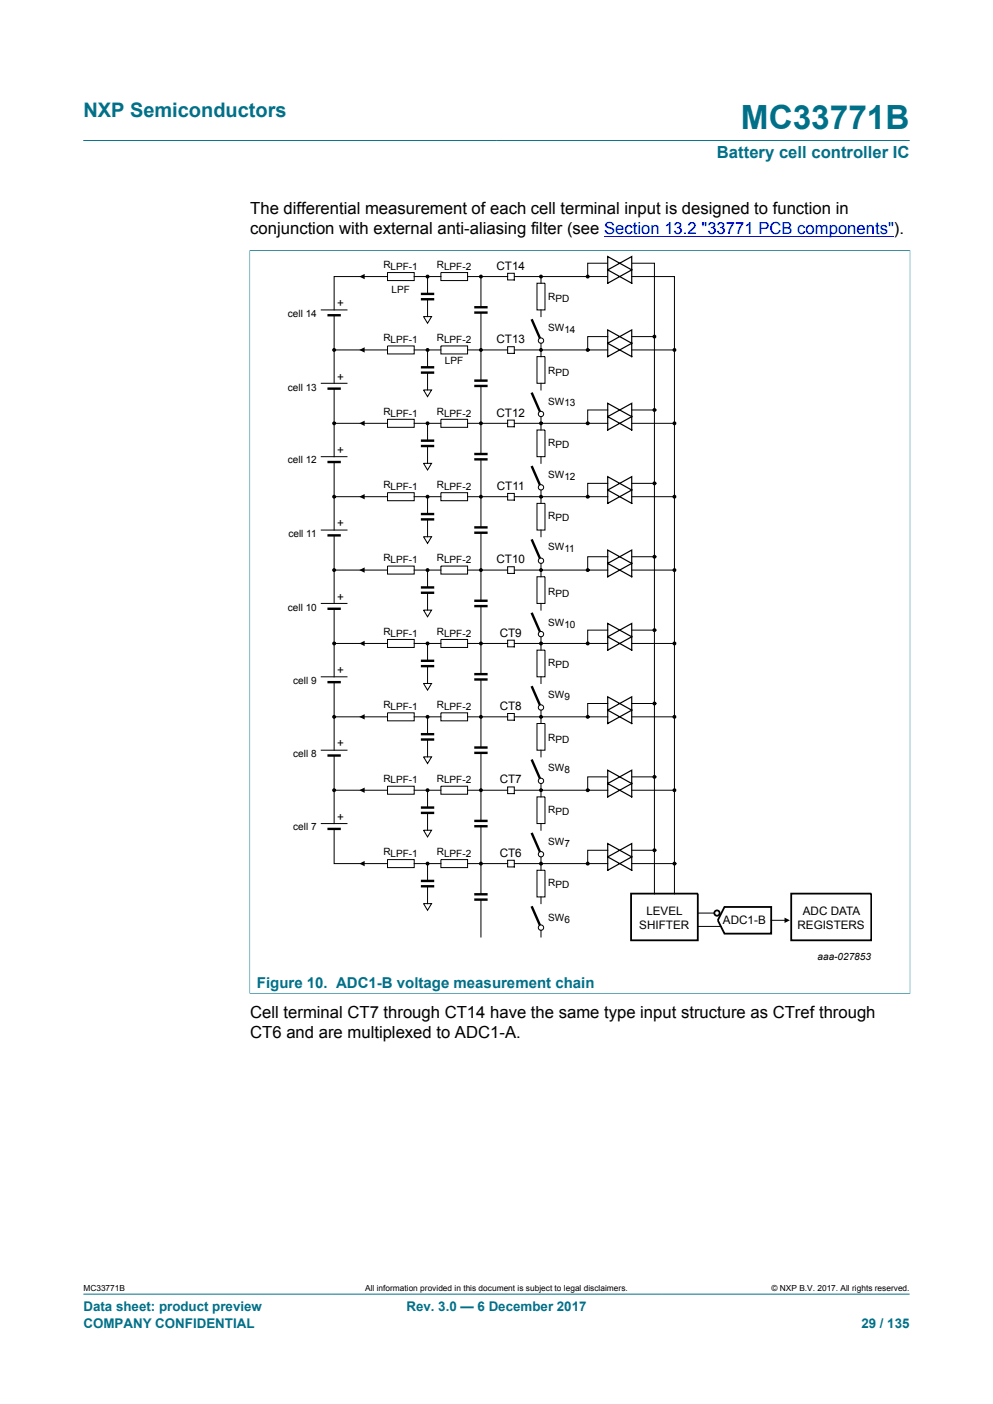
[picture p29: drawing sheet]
<svg xmlns="http://www.w3.org/2000/svg" width="210mm" height="297mm" viewBox="0 0 210 297" stroke-linecap="round" stroke-linejoin="round" font-family="sans-serif">
<defs><g id="words">
<text font-size="7.1" fill="#007088" x="156.7" y="27.2">MC33771B</text>
<text font-size="4.2" fill="#007088" x="17.6" y="24.8">NXP Semiconductors</text>
<text font-size="3.5" fill="#007088" x="151.6" y="33.5">Battery cell controller IC</text>
<g font-size="3.5">
<text x="52.9" y="45.4">The differential measurement of each cell terminal input is designed to function in</text>
<text x="52.9" y="49.6">conjunction with external anti-aliasing filter (see Section 13.2 &quot;33771 PCB components&quot;).</text>
<text x="52.9" y="215.4">Cell terminal CT7 through CT14 have the same type input structure as CTref through</text>
<text x="52.9" y="219.6">CT6 and are multiplexed to ADC1-A.</text>
</g>
<text font-size="3.2" fill="#007088" x="54.3" y="209">Figure 10. ADC1-B voltage measurement chain</text>
<g font-size="2.8" fill="#007088">
<text x="17.6" y="277.3">Data sheet: product preview</text>
<text x="17.6" y="281">COMPANY CONFIDENTIAL</text>
<text x="86" y="277.3">Rev. 3.0 — 6 December 2017</text>
<text x="182.2" y="281">29 / 135</text>
</g>
<g font-size="2.5">
<text x="105" y="57.1">CT14</text>
<text x="71.3" y="65">+</text>
<text x="105" y="72.6">CT13</text>
<text x="71.3" y="80.5">+</text>
<text x="105" y="88.2">CT12</text>
<text x="71.3" y="96">+</text>
<text x="105.1" y="103.6">CT11</text>
<text x="71.3" y="111.5">+</text>
<text x="105" y="119.1">CT10</text>
<text x="71.3" y="127.1">+</text>
<text x="105.7" y="134.7">CT9</text>
<text x="71.3" y="142.6">+</text>
<text x="105.7" y="150.2">CT8</text>
<text x="71.3" y="158.1">+</text>
<text x="105.7" y="165.7">CT7</text>
<text x="71.3" y="173.6">+</text>
<text x="105.7" y="181.2">CT6</text>
<text x="135.2" y="196.5">SHIFTER</text>
<text x="136.7" y="193.5">LEVEL</text>
<text x="152.9" y="195.5">ADC1-B</text>
<text x="168.6" y="196.5">REGISTERS</text>
<text x="169.8" y="193.5">ADC DATA</text>
</g>
<g font-size="2.1">
<text x="81.1" y="56.6">RLPF-1</text>
<text x="92.4" y="56.6">RLPF-2</text>
<text x="82.8" y="61.9">LPF</text>
<text x="115.9" y="63.6">RPD</text>
<text x="60.9" y="67.1">cell 14</text>
<text x="115.9" y="70">SW14</text>
<text x="81.1" y="72.1">RLPF-1</text>
<text x="92.4" y="72.1">RLPF-2</text>
<text x="94.1" y="77.1">LPF</text>
<text x="60.9" y="82.6">cell 13</text>
<text x="115.9" y="79.1">RPD</text>
<text x="81.1" y="87.8">RLPF-1</text>
<text x="92.4" y="87.8">RLPF-2</text>
<text x="115.9" y="85.6">SW13</text>
<text x="115.9" y="94.3">RPD</text>
<text x="60.9" y="98">cell 12</text>
<text x="115.9" y="101.1">SW12</text>
<text x="81.1" y="103.2">RLPF-1</text>
<text x="92.4" y="103.2">RLPF-2</text>
<text x="61" y="113.5">cell 11</text>
<text x="115.9" y="109.9">RPD</text>
<text x="81.1" y="118.7">RLPF-1</text>
<text x="92.4" y="118.7">RLPF-2</text>
<text x="115.9" y="116.3">SW11</text>
<text x="115.9" y="125.9">RPD</text>
<text x="60.9" y="129.2">cell 10</text>
<text x="81.1" y="134.3">RLPF-1</text>
<text x="92.4" y="134.3">RLPF-2</text>
<text x="115.9" y="132.5">SW10</text>
<text x="115.9" y="140.9">RPD</text>
<text x="62" y="144.7">cell 9</text>
<text x="81.1" y="149.8">RLPF-1</text>
<text x="92.4" y="149.8">RLPF-2</text>
<text x="115.9" y="147.6">SW9</text>
<text x="62" y="160.1">cell 8</text>
<text x="115.9" y="156.8">RPD</text>
<text x="81.1" y="165.4">RLPF-1</text>
<text x="92.4" y="165.4">RLPF-2</text>
<text x="115.9" y="163.2">SW8</text>
<text x="115.9" y="172">RPD</text>
<text x="62" y="175.6">cell 7</text>
<text x="115.9" y="178.7">SW7</text>
<text x="81.1" y="180.8">RLPF-1</text>
<text x="92.4" y="180.8">RLPF-2</text>
<text x="115.9" y="187.5">RPD</text>
<text x="115.9" y="194.8">SW6</text>
<text x="172.9" y="203.1">aaa-027853</text>
</g>
<g font-size="1.8">
<text x="17.6" y="273.1">MC33771B</text>
<text x="77.2" y="273.1">All information provided in this document is subject to legal disclaimers.</text>
<text x="163.2" y="273.1">© NXP B.V. 2017. All rights reserved.</text>
</g>
</g></defs>
<path d="M17.6 29.7h174.8M52.7 53h139.8M52.8 52.9v157.3M192.4 52.9v157.3M52.7 210.1h139.8M17.6 273.8h174.8" fill="none" stroke="#007088" stroke-width=".21"/>
<path d="M127.8 50h61.3" fill="none" stroke="#00f" stroke-width=".21"/>
<g fill="none" stroke="#000" stroke-width=".51">
<path d="M69.3 66.7h2.8M89 77.7h2.8M89 78.8h2.8M89 62.2h2.8M89 63.3h2.8M100.3 65h2.8M100.3 66.1h2.8M112.4 67.5l2 4.6M69.3 82.2h2.8M69.3 97.7h2.8M89 93.2h2.8M89 94.3h2.8"/>
<path d="M100.3 80.5h2.8M100.3 81.6h2.8M100.3 96h2.8M100.3 97.2h2.8M69.3 113.3h2.8M89 108.7h2.8M89 109.9h2.8M100.3 111.6h2.8M100.3 112.7h2.8M69.3 128.8h2.8M89 139.8h2.8M89 124.3h2.8"/>
<path d="M89 125.4h2.8M100.3 127.1h2.8M100.3 128.2h2.8M69.3 144.3h2.8M69.3 159.8h2.8M89 155.3h2.8M89 156.4h2.8M89 140.9h2.8M100.3 142.6h2.8M100.3 143.7h2.8M100.3 158.1h2.8M100.3 159.3h2.8"/>
<path d="M69.3 175.3h2.8M89 170.8h2.8M89 172h2.8M100.3 173.7h2.8M100.3 174.8h2.8M89 186.4h2.8M89 187.5h2.8M100.3 189.2h2.8M100.3 190.3h2.8"/>
</g>
<g fill="none" stroke="#000" stroke-width=".21">
<path d="M82 58.5h-11.3v7.1M82 57.7h5.6v1.7h-5.6zM87.6 58.5h5.6M90.4 58.5v3.7M93.2 57.7h5.7v1.7h-5.7zM98.9 58.5h8.5M101.7 58.5v6.5M107.4 57.8h1.4v1.4h-1.4zM108.8 58.5h19.6M113.6 59.9h1.7v5.7h-1.7zM114.4 58.5v1.4M67.8 65.6h5.7"/>
<path d="M70.7 66.7v7.3M82 74h-11.3v7.1M82 73.2h5.6v1.7h-5.6zM87.6 74h5.6M89.6 67h1.7l-.9 1.4zM90.4 63.3v3.7M90.4 74v3.7M90.4 78.8v3.7M93.2 73.2h5.7v1.7h-5.7zM98.9 74h8.5M101.7 66.1v14.4M107.4 73.3h1.4v1.5h-1.4z"/>
<path d="M108.8 74h19.7M114.4 65.6v1.4M67.8 81.1h5.7M67.8 96.6h5.7M70.7 82.2v7.3M70.7 97.7v7.4M82 89.5h-11.3v7.1M82 88.7h5.6v1.7h-5.6zM87.6 89.5h5.6M89.6 98h1.7l-.9 1.4zM89.6 82.5h1.7l-.9 1.4zM90.4 89.5v3.7"/>
<path d="M90.4 94.3v3.7M93.2 88.7h5.7v1.7h-5.7zM98.9 89.5h8.5M101.7 81.6v14.4M101.7 97.2v14.4M107.4 88.9h1.4v1.4h-1.4zM108.8 89.5h19.7M67.8 112.1h5.7M70.7 113.3v7.3M82 105.1h-11.3v7M82 104.2h5.6v1.7h-5.6zM82 119.7h5.6v1.7h-5.6z"/>
<path d="M87.6 105.1h5.6M89.6 113.5h1.7l-.9 1.4zM90.4 105.1v3.6M90.4 109.9v3.6M93.2 119.7h5.7v1.7h-5.7zM93.2 104.2h5.7v1.7h-5.7zM98.9 105.1h8.5M101.7 112.7v14.4M107.4 119.9h1.4v1.4h-1.4zM107.4 104.4h1.4v1.4h-1.4zM108.8 105.1h19.7M67.8 127.6h5.7"/>
<path d="M70.7 128.8v7.3M82 120.6h-11.3v7M82 136.1h-11.3v7.1M82 135.3h5.6v1.7h-5.6zM87.6 120.6h5.6M87.6 136.1h5.6M89.6 129.1h1.7l-.9 1.4zM90.4 120.6v3.7M90.4 125.4v3.7M90.4 136.1v3.7M93.2 135.3h5.7v1.7h-5.7zM98.9 120.6h8.5"/>
<path d="M98.9 136.1h8.5M101.7 128.2v14.4M107.4 135.4h1.4v1.4h-1.4zM108.8 120.6h19.7M108.8 136.1h19.7M67.8 143.2h5.7M67.8 158.7h5.7M70.7 144.3v7.3M70.7 159.8v7.4M82 151.6h-11.3v7.1M82 150.8h5.6v1.7h-5.6zM87.6 151.6h5.6"/>
<path d="M89.6 144.6h1.7l-.9 1.4zM90.4 140.9v3.7M90.4 151.6v3.7M90.4 156.4v3.7M93.2 150.8h5.7v1.7h-5.7zM98.9 151.6h8.5M101.7 143.7v14.4M101.7 159.3v14.4M107.4 150.9h1.4v1.4h-1.4zM108.8 151.6h19.7M67.8 174.2h5.7M70.7 175.3v7.4h11.3"/>
<path d="M82 167.2h-11.3v7M82 166.3h5.6v1.7h-5.6zM87.6 167.2h5.6M89.6 160.1h1.7l-.9 1.4zM89.6 175.6h1.7l-.9 1.4zM90.4 167.2v3.6M90.4 172v3.6M93.2 166.3h5.7v1.7h-5.7zM98.9 167.2h8.5M101.7 174.8v14.4M107.4 166.5h1.4v1.4h-1.4zM108.8 167.2h19.7"/>
<path d="M82 181.8h5.6v1.7h-5.6zM87.6 182.7h5.6M89.6 191.2h1.7l-.9 1.4zM90.4 182.7v3.7M90.4 187.5v3.7M93.2 181.8h5.7v1.7h-5.7zM98.9 182.7h8.5M101.7 190.3v7.9M107.4 182h1.4v1.4h-1.4zM108.8 182.7h19.7"/>
</g>
<g fill="#000">
<path d="M76 58.5l1.1-.6v1.2zM76 74l1.1-.5v1.1zM76 89.5l1.1-.5v1.1zM76 105.1l1.1-.6v1.1zM76 120.6l1.1-.6v1.2zM76 136.1l1.1-.5v1.1zM76 151.6l1.1-.5v1.1zM76 167.2l1.1-.6v1.1zM76 182.7l1.1-.6v1.1z"/>
<circle cx="90.4" cy="58.5" r=".28"/>
<circle cx="101.7" cy="58.5" r=".28"/>
<circle cx="114.4" cy="58.5" r=".28"/>
<circle cx="124.3" cy="58.5" r=".28"/>
<circle cx="70.7" cy="74" r=".28"/>
<circle cx="90.4" cy="74" r=".28"/>
<circle cx="101.7" cy="74" r=".28"/>
<circle cx="114.4" cy="74" r=".28"/>
<circle cx="70.7" cy="89.5" r=".28"/>
<circle cx="90.4" cy="89.5" r=".28"/>
<circle cx="101.7" cy="89.5" r=".28"/>
<circle cx="70.7" cy="105.1" r=".28"/>
<circle cx="90.4" cy="105.1" r=".28"/>
<circle cx="101.7" cy="105.1" r=".28"/>
<circle cx="70.7" cy="120.6" r=".28"/>
<circle cx="70.7" cy="136.1" r=".28"/>
<circle cx="90.4" cy="136.1" r=".28"/>
<circle cx="90.4" cy="120.6" r=".28"/>
<circle cx="101.7" cy="136.1" r=".28"/>
<circle cx="101.7" cy="120.6" r=".28"/>
<circle cx="70.7" cy="151.6" r=".28"/>
<circle cx="90.4" cy="151.6" r=".28"/>
<circle cx="101.7" cy="151.6" r=".28"/>
<circle cx="70.7" cy="167.2" r=".28"/>
<circle cx="90.4" cy="167.2" r=".28"/>
<circle cx="101.7" cy="167.2" r=".28"/>
<circle cx="90.4" cy="182.7" r=".28"/>
<circle cx="101.7" cy="182.7" r=".28"/>
</g>
<g fill="none" stroke="#000" stroke-width=".25">
<path d="M128.5 57.1l2.6 1.4-2.6 1.4zM128.5 54.3l2.6 1.4-2.6 1.4zM131.1 58.5l2.5-1.4v2.8zM131.1 55.7l2.5-1.4v2.8z"/>
<circle cx="90.4" cy="58.5" r=".28"/>
<circle cx="101.7" cy="58.5" r=".28"/>
<circle cx="114.4" cy="58.5" r=".28"/>
<circle cx="124.3" cy="58.5" r=".28"/>
<circle cx="70.7" cy="74" r=".28"/>
<circle cx="90.4" cy="74" r=".28"/>
<circle cx="101.7" cy="74" r=".28"/>
<circle cx="114.4" cy="74" r=".28"/>
<circle cx="70.7" cy="89.5" r=".28"/>
<circle cx="90.4" cy="89.5" r=".28"/>
<circle cx="101.7" cy="89.5" r=".28"/>
<circle cx="70.7" cy="105.1" r=".28"/>
<circle cx="90.4" cy="105.1" r=".28"/>
<circle cx="101.7" cy="105.1" r=".28"/>
<circle cx="70.7" cy="120.6" r=".28"/>
<circle cx="70.7" cy="136.1" r=".28"/>
<circle cx="90.4" cy="136.1" r=".28"/>
<circle cx="90.4" cy="120.6" r=".28"/>
<circle cx="101.7" cy="136.1" r=".28"/>
<circle cx="101.7" cy="120.6" r=".28"/>
<circle cx="70.7" cy="151.6" r=".28"/>
<circle cx="90.4" cy="151.6" r=".28"/>
<circle cx="101.7" cy="151.6" r=".28"/>
<circle cx="70.7" cy="167.2" r=".28"/>
<circle cx="90.4" cy="167.2" r=".28"/>
<circle cx="101.7" cy="167.2" r=".28"/>
<circle cx="90.4" cy="182.7" r=".28"/>
<circle cx="101.7" cy="182.7" r=".28"/>
</g>
<circle cx="114.4" cy="72.1" r=".56" fill="#fefefe"/>
<g fill="none" stroke="#000" stroke-width=".21">
<path d="M113.6 75.4h1.7v5.7h-1.7zM114.4 72.6v2.8M114.4 81.1v1.4"/>
<circle cx="114.4" cy="72.1" r=".56"/>
</g>
<circle cx="114.4" cy="89.5" r=".28" fill="#000"/>
<circle cx="114.4" cy="89.5" r=".28" fill="none" stroke="#000" stroke-width=".25"/>
<path d="M112.4 83.1l2 4.5" fill="none" stroke="#000" stroke-width=".51"/>
<circle cx="114.4" cy="87.6" r=".56" fill="#fefefe"/>
<g fill="none" stroke="#000" stroke-width=".21">
<path d="M113.6 91h1.7v5.6h-1.7zM114.4 88.1v2.9M114.4 96.6v1.4"/>
<circle cx="114.4" cy="87.6" r=".56"/>
</g>
<circle cx="114.4" cy="105.1" r=".28" fill="#000"/>
<circle cx="114.4" cy="105.1" r=".28" fill="none" stroke="#000" stroke-width=".25"/>
<path d="M112.4 98.6l2 4.5" fill="none" stroke="#000" stroke-width=".51"/>
<circle cx="114.4" cy="103.1" r=".56" fill="#fefefe"/>
<g fill="none" stroke="#000" stroke-width=".21">
<path d="M113.6 106.5h1.7v5.6h-1.7zM114.4 103.7v2.8M114.4 112.1v1.4"/>
<circle cx="114.4" cy="103.1" r=".56"/>
</g>
<circle cx="114.4" cy="120.6" r=".28" fill="#000"/>
<circle cx="114.4" cy="120.6" r=".28" fill="none" stroke="#000" stroke-width=".25"/>
<path d="M112.4 114.1l2 4.5" fill="none" stroke="#000" stroke-width=".51"/>
<circle cx="114.4" cy="118.6" r=".56" fill="#fefefe"/>
<g fill="none" stroke="#000" stroke-width=".21">
<path d="M114.4 119.2v2.8M113.6 122h1.7v5.6h-1.7zM114.4 127.6v1.5"/>
<circle cx="114.4" cy="118.6" r=".56"/>
</g>
<circle cx="114.4" cy="136.1" r=".28" fill="#000"/>
<circle cx="114.4" cy="136.1" r=".28" fill="none" stroke="#000" stroke-width=".25"/>
<path d="M112.4 129.6l2 4.5" fill="none" stroke="#000" stroke-width=".51"/>
<circle cx="114.4" cy="134.1" r=".56" fill="#fefefe"/>
<g fill="none" stroke="#000" stroke-width=".21">
<path d="M113.6 137.5h1.7v5.7h-1.7zM114.4 134.7v2.8M114.4 143.2v1.4"/>
<circle cx="114.4" cy="134.1" r=".56"/>
</g>
<circle cx="114.4" cy="151.6" r=".28" fill="#000"/>
<circle cx="114.4" cy="151.6" r=".28" fill="none" stroke="#000" stroke-width=".25"/>
<path d="M112.4 145.1l2 4.6" fill="none" stroke="#000" stroke-width=".51"/>
<circle cx="114.4" cy="149.7" r=".56" fill="#fefefe"/>
<g fill="none" stroke="#000" stroke-width=".21">
<path d="M113.6 153.1h1.7v5.6h-1.7zM114.4 150.2v2.9M114.4 158.7v1.4"/>
<circle cx="114.4" cy="149.7" r=".56"/>
</g>
<circle cx="114.4" cy="167.2" r=".28" fill="#000"/>
<circle cx="114.4" cy="167.2" r=".28" fill="none" stroke="#000" stroke-width=".25"/>
<path d="M112.4 160.7l2 4.5" fill="none" stroke="#000" stroke-width=".51"/>
<circle cx="114.4" cy="165.2" r=".56" fill="#fefefe"/>
<g fill="none" stroke="#000" stroke-width=".21">
<path d="M113.6 168.6h1.7v5.6h-1.7zM114.4 165.8v2.8M114.4 174.2v1.4"/>
<circle cx="114.4" cy="165.2" r=".56"/>
</g>
<circle cx="114.4" cy="182.7" r=".28" fill="#000"/>
<circle cx="114.4" cy="182.7" r=".28" fill="none" stroke="#000" stroke-width=".25"/>
<path d="M112.4 176.2l2 4.5" fill="none" stroke="#000" stroke-width=".51"/>
<circle cx="114.4" cy="180.7" r=".56" fill="#fefefe"/>
<g fill="none" stroke="#000" stroke-width=".21">
<path d="M113.6 184.1h1.7v5.6h-1.7zM114.4 181.3v2.8M114.4 189.7v1.4"/>
<circle cx="114.4" cy="180.7" r=".56"/>
</g>
<path d="M112.4 191.7l2 4.5" fill="none" stroke="#000" stroke-width=".51"/>
<circle cx="114.4" cy="196.2" r=".56" fill="#fefefe"/>
<g fill="none" stroke="#000" stroke-width=".21">
<path d="M128.4 55.7h-4.1v2.8M133.6 58.5h9v130.6M133.7 55.7h4.7v133.4M128.5 71.2h-4.2v2.8M133.6 74h9M133.6 71.2h4.8M128.5 86.7h-4.2v2.8M133.6 89.5h9M133.6 86.7h4.8M128.5 102.2h-4.2v2.9M128.5 117.8h-4.2v2.8M133.6 105.1h9"/>
<path d="M133.6 102.2h4.8M133.6 117.8h4.8M128.5 133.3h-4.2v2.8M133.6 120.6h9M133.6 136.1h9M133.6 133.3h4.8M128.5 148.8h-4.2v2.8M133.6 151.6h9M133.6 148.8h4.8M128.4 164.3h-4.1v2.9M128.5 179.9h-4.2v2.8M133.6 167.2h9"/>
<path d="M133.6 164.3h4.8M133.6 179.9h4.8M114.4 196.8v1.4M133.6 182.7h9M147.6 193.2h3.5M147.6 196h4.9M163.1 194.7h3.2"/>
<circle cx="114.4" cy="196.2" r=".56"/>
</g>
<g fill="#000">
<path d="M165.9 194.1l1.1 .6-1.1 .5z"/>
<circle cx="124.3" cy="74" r=".28"/>
<circle cx="138.4" cy="71.2" r=".28"/>
<circle cx="142.6" cy="74" r=".28"/>
<circle cx="124.3" cy="89.5" r=".28"/>
<circle cx="138.4" cy="86.7" r=".28"/>
<circle cx="142.6" cy="89.5" r=".28"/>
<circle cx="124.3" cy="105.1" r=".28"/>
<circle cx="138.4" cy="117.8" r=".28"/>
<circle cx="138.4" cy="102.2" r=".28"/>
<circle cx="142.6" cy="105.1" r=".28"/>
<circle cx="124.3" cy="120.6" r=".28"/>
<circle cx="124.3" cy="136.1" r=".28"/>
<circle cx="138.4" cy="133.3" r=".28"/>
<circle cx="142.6" cy="120.6" r=".28"/>
<circle cx="142.6" cy="136.1" r=".28"/>
<circle cx="124.3" cy="151.6" r=".28"/>
<circle cx="138.4" cy="148.8" r=".28"/>
<circle cx="142.6" cy="151.6" r=".28"/>
<circle cx="124.3" cy="167.2" r=".28"/>
<circle cx="138.4" cy="179.9" r=".28"/>
<circle cx="138.4" cy="164.3" r=".28"/>
<circle cx="142.6" cy="167.2" r=".28"/>
<circle cx="124.3" cy="182.7" r=".28"/>
<circle cx="142.6" cy="182.7" r=".28"/>
</g>
<g fill="none" stroke="#000" stroke-width=".25">
<path d="M128.5 72.6l2.6 1.4-2.6 1.4zM128.5 69.8l2.6 1.4-2.6 1.4zM131.1 74l2.5-1.4v2.8zM131.1 71.2l2.5-1.4v2.8zM128.5 88.1l2.6 1.4-2.6 1.5zM128.5 85.3l2.6 1.4-2.6 1.4zM131.1 89.5l2.5-1.4v2.9zM131.1 86.7l2.5-1.4v2.8zM128.5 103.7l2.6 1.4-2.6 1.4zM128.5 100.8l2.6 1.4-2.6 1.5zM128.5 119.2l2.6 1.4-2.6 1.4zM128.5 116.4l2.6 1.4-2.6 1.4z"/>
<path d="M131.1 105.1l2.5-1.4v2.8zM131.1 102.2l2.5-1.4v2.9zM131.1 117.8l2.5-1.4v2.8zM128.5 134.7l2.6 1.4-2.6 1.4zM128.5 131.9l2.6 1.4-2.6 1.4zM131.1 120.6l2.5-1.4v2.8zM131.1 136.1l2.5-1.4v2.8zM131.1 133.3l2.5-1.4v2.8zM128.5 150.2l2.6 1.4-2.6 1.5zM128.5 147.4l2.6 1.4-2.6 1.4zM131.1 151.6l2.5-1.4v2.9zM131.1 148.8l2.5-1.4v2.8z"/>
<path d="M128.5 165.8l2.6 1.4-2.6 1.4zM128.5 162.9l2.6 1.4-2.6 1.5zM128.5 178.5l2.6 1.4-2.6 1.4zM131.1 167.2l2.5-1.4v2.8zM131.1 164.3l2.5-1.4v2.9zM131.1 179.9l2.5-1.4v2.8zM128.5 181.3l2.6 1.4-2.6 1.4zM131.1 182.7l2.5-1.4v2.8z"/>
<circle cx="124.3" cy="74" r=".28"/>
<circle cx="138.4" cy="71.2" r=".28"/>
<circle cx="142.6" cy="74" r=".28"/>
<circle cx="124.3" cy="89.5" r=".28"/>
<circle cx="138.4" cy="86.7" r=".28"/>
<circle cx="142.6" cy="89.5" r=".28"/>
<circle cx="124.3" cy="105.1" r=".28"/>
<circle cx="138.4" cy="117.8" r=".28"/>
<circle cx="138.4" cy="102.2" r=".28"/>
<circle cx="142.6" cy="105.1" r=".28"/>
<circle cx="124.3" cy="120.6" r=".28"/>
<circle cx="124.3" cy="136.1" r=".28"/>
<circle cx="138.4" cy="133.3" r=".28"/>
<circle cx="142.6" cy="120.6" r=".28"/>
<circle cx="142.6" cy="136.1" r=".28"/>
<circle cx="124.3" cy="151.6" r=".28"/>
<circle cx="138.4" cy="148.8" r=".28"/>
<circle cx="142.6" cy="151.6" r=".28"/>
<circle cx="124.3" cy="167.2" r=".28"/>
<circle cx="138.4" cy="179.9" r=".28"/>
<circle cx="138.4" cy="164.3" r=".28"/>
<circle cx="142.6" cy="167.2" r=".28"/>
<circle cx="124.3" cy="182.7" r=".28"/>
<circle cx="142.6" cy="182.7" r=".28"/>
</g>
<g fill="none" stroke="#000" stroke-width=".38">
<path d="M133.5 189h14.1v9.9h-14.1zM153.2 191.9h9.9v5.6h-9.9l-1.4-2.8zM167.3 189h17v9.9h-17z"/>
<circle cx="151.6" cy="193.2" r=".56"/>
</g>
<use href="#words"/>
</svg>
